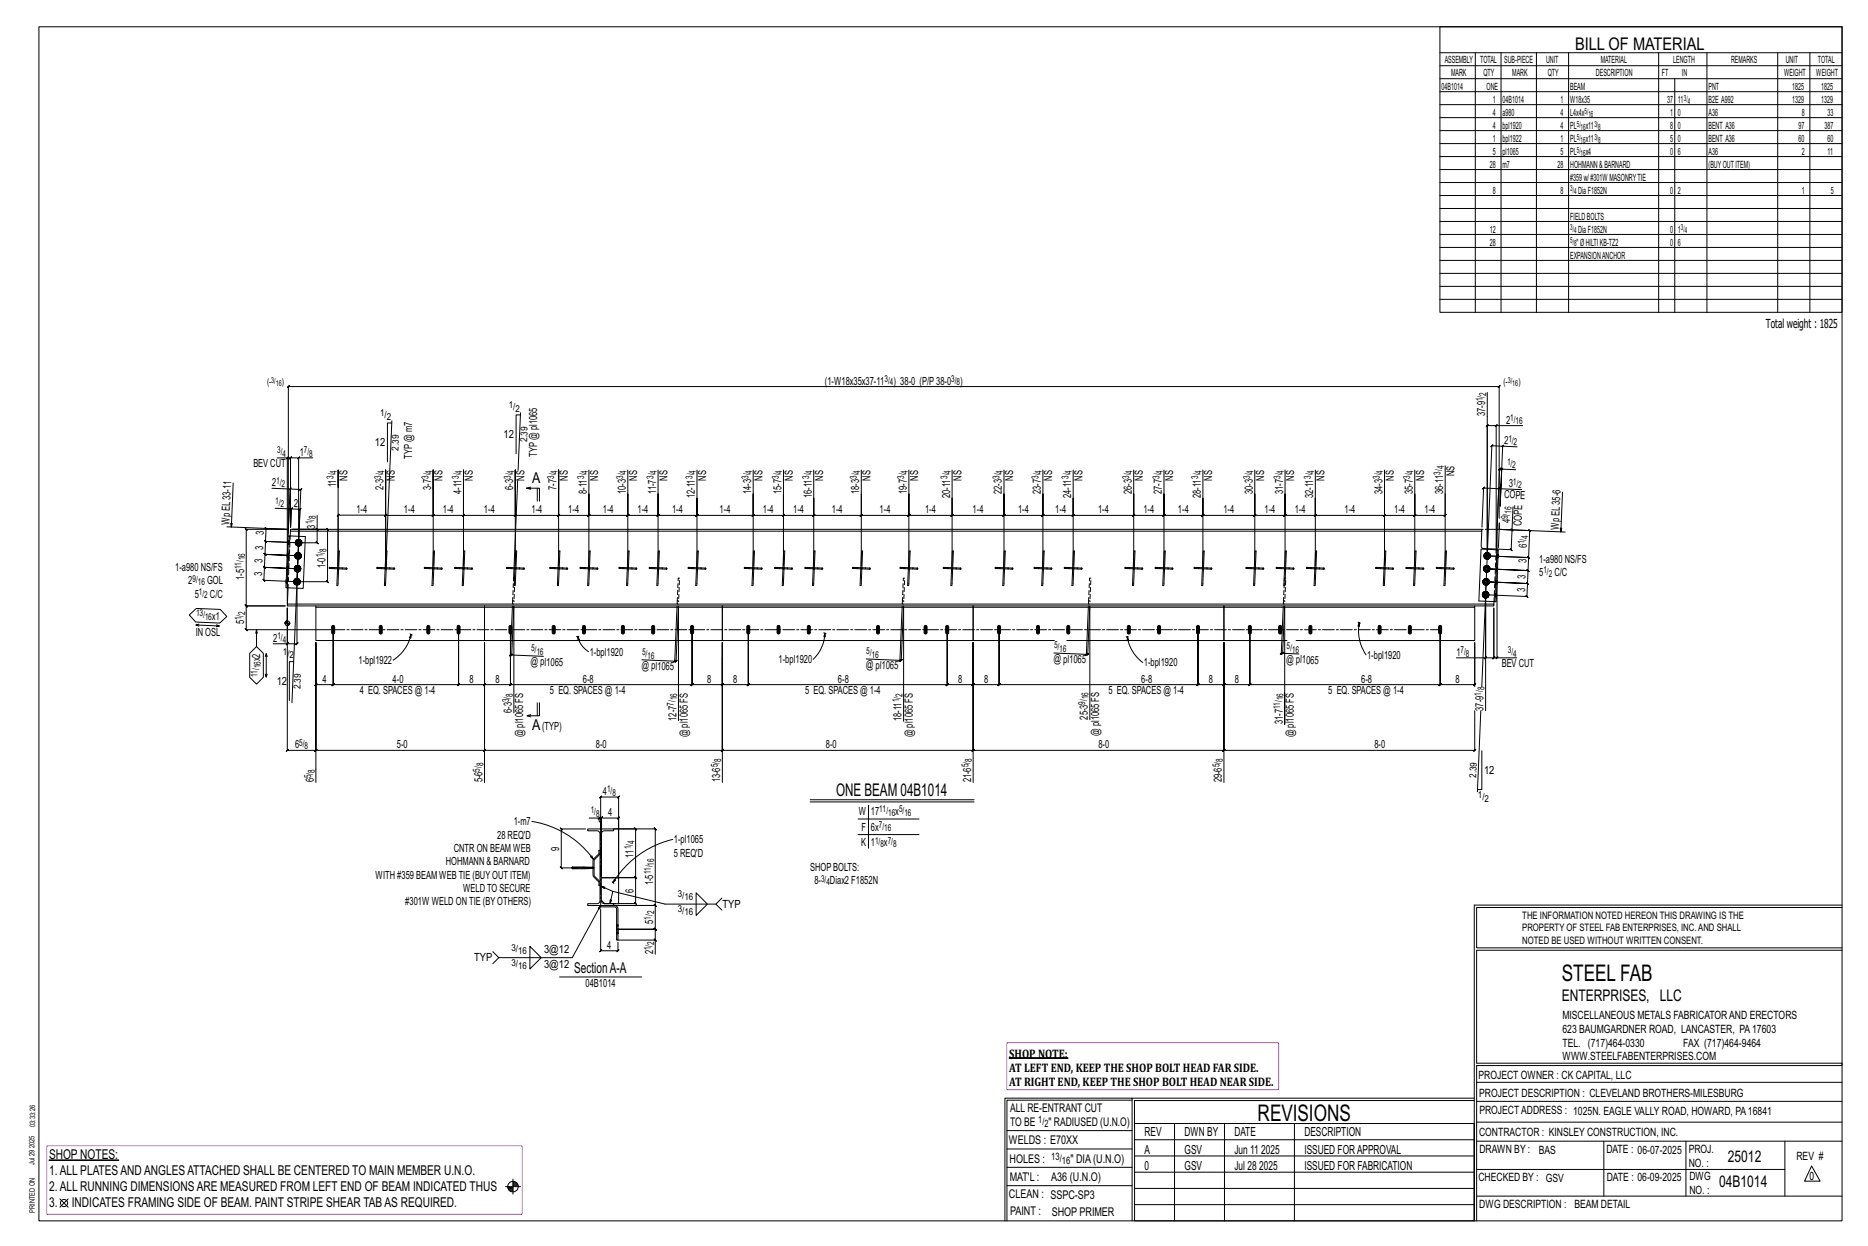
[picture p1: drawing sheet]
<svg xmlns="http://www.w3.org/2000/svg" width="914mm" height="610mm" viewBox="0 0 914 610" stroke-linecap="round" stroke-linejoin="round" font-family="sans-serif">
<defs><g id="words">
<g font-size="11.2">
<text x="764" y="480">STEEL FAB</text>
<text x="616" y="548">REVISIONS</text>
</g>
<g font-size="8.6">
<text x="771" y="24">BILL OF MATERIAL</text>
<text x="409" y="389">ONE BEAM 04B1014</text>
</g>
<g font-size="7.9">
<text x="765" y="490">ENTERPRISES, LLC</text>
<text x="846" y="569">25012</text>
<text x="842" y="581">04B1014</text>
</g>
<g font-size="7.3">
<text x="260" y="236">A</text>
<text x="260" y="357">A</text>
<text x="281" y="476">SectionA-A</text>
</g>
<g font-size="6.6">
<text x="24" y="567">SHOP NOTES:</text>
<text x="24" y="575">1.ALL PLATESANDANGLESATTACHED SHALL BE CENTERED TO MAIN MEMBER U.N.O.</text>
<text x="24" y="583">2.ALL RUNNING DIMENSIONSARE MEASURED FROM LEFT END OF BEAM INDICATED THUS</text>
<text x="24" y="591">3.</text>
<text x="35" y="591">INDICATES FRAMING SIDE OF BEAM. PAINT STRIPE SHEAR TABAS REQUIRED.</text>
</g>
<g font-size="6.1">
<text x="864" y="161">Total weight : 1825</text>
<text x="494" y="517">SHOP NOTE:</text>
<text x="494" y="524">AT LEFT END, KEEP THE SHOP BOLT HEAD FAR SIDE.</text>
<text x="494" y="531">AT RIGHT END, KEEP THE SHOP BOLT HEAD NEAR SIDE.</text>
<text x="560" y="556">REV</text>
<text x="580" y="556">DWN BY</text>
<text x="604" y="556">DATE</text>
<text x="639" y="556">DESCRIPTION</text>
<text x="560" y="564">A</text>
<text x="580" y="564">GSV</text>
<text x="604" y="564">Jun 11</text>
<text x="617" y="564">2025</text>
<text x="639" y="564">ISSUED FORAPPROVAL</text>
<text x="560" y="572">0</text>
<text x="580" y="572">GSV</text>
<text x="604" y="572">Jul 28</text>
<text x="616" y="572">2025</text>
<text x="639" y="572">ISSUED FOR FABRICATION</text>
</g>
<g font-size="5.9">
<text x="494" y="560">WELDS : E70XX</text>
<text x="494" y="569">HOLES :</text>
<text x="524" y="569">&quot; DIA(U.N.O)</text>
<text x="494" y="578">MAT'L :</text>
<text x="515" y="578">A36 (U.N.O)</text>
<text x="494" y="586">CLEAN : SSPC-SP3</text>
<text x="495" y="595">PAINT :</text>
<text x="515" y="595">SHOP PRIMER</text>
</g>
<g font-size="5.8">
<text x="494" y="544">ALL RE-ENTRANT CUT</text>
<text x="494" y="551">TO BE</text>
<text x="513" y="551">&quot; RADIUSED (U.N.O)</text>
</g>
<g font-size="5.6">
<text x="765" y="499">MISCELLANEOUS METALS FABRICATORAND ERECTORS</text>
<text x="765" y="505">623 BAUMGARDNER ROAD, LANCASTER, PA17603</text>
<text x="765" y="512">TEL. (717)464-0330</text>
<text x="824" y="512">FAX (717)464-9464</text>
<text x="765" y="519">WWW.STEELFABENTERPRISES.COM</text>
<text x="724" y="528">PROJECT OWNER : CK CAPITAL, LLC</text>
<text x="724" y="537">PROJECT DESCRIPTION : CLEVELAND BROTHERS-MILESBURG</text>
<text x="724" y="545">PROJECTADDRESS : 1025N. EAGLE VALLY ROAD, HOWARD, PA16841</text>
<text x="724" y="556">CONTRACTOR : KINSLEY CONSTRUCTION, INC.</text>
<text x="724" y="564">DRAWN BY :</text>
<text x="753" y="564">BAS</text>
<text x="786" y="564">DATE : 06-07-2025</text>
<text x="827" y="564">PROJ.</text>
<text x="879" y="568">REV #</text>
<text x="827" y="571">NO. :</text>
<text x="724" y="578">CHECKED BY : GSV</text>
<text x="787" y="578">DATE : 06-09-2025</text>
<text x="827" y="578">DWG</text>
<text x="886" y="578">0</text>
<text x="827" y="584">NO. :</text>
<text x="724" y="591">DWG DESCRIPTION : BEAM DETAIL</text>
</g>
<g font-size="5.5">
<text x="404" y="188">(1-W18x35x37-11</text>
<text x="437" y="188">) 38-0 (P/P38-0</text>
<text x="470" y="188">)</text>
<text x="727" y="204" transform="rotate(-90 727 204)">37-9</text>
<text x="737" y="207">2</text>
<text x="246" y="214">12</text>
<text x="183" y="218">12</text>
<text x="736" y="217" transform="rotate(2 736 217)">2</text>
<text x="147" y="223">1</text>
<text x="202" y="224" transform="rotate(-90 202 224)">TYP@ m7</text>
<text x="263" y="223" transform="rotate(-90 263 223)">TYP@ pl1065</text>
<text x="124" y="229">BEV CUT</text>
<text x="712" y="233" transform="rotate(-90 712 233)">NS</text>
<text x="133" y="238" transform="rotate(2 133 238)">2</text>
<text x="165" y="238" transform="rotate(-90 165 238)">11</text>
<text x="170" y="235" transform="rotate(-90 170 235)">NS</text>
<text x="188" y="240" transform="rotate(-90 188 240)">2-3</text>
<text x="193" y="235" transform="rotate(-90 193 235)">NS</text>
<text x="211" y="240" transform="rotate(-90 211 240)">3-7</text>
<text x="217" y="235" transform="rotate(-90 217 235)">NS</text>
<text x="231" y="235" transform="rotate(-90 231 235)">NS</text>
<text x="251" y="240" transform="rotate(-90 251 240)">6-3</text>
<text x="257" y="235" transform="rotate(-90 257 235)">NS</text>
<text x="272" y="240" transform="rotate(-90 272 240)">7-7</text>
<text x="278" y="235" transform="rotate(-90 278 235)">NS</text>
<text x="293" y="235" transform="rotate(-90 293 235)">NS</text>
<text x="312" y="235" transform="rotate(-90 312 235)">NS</text>
<text x="327" y="235" transform="rotate(-90 327 235)">NS</text>
<text x="346" y="235" transform="rotate(-90 346 235)">NS</text>
<text x="373" y="235" transform="rotate(-90 373 235)">NS</text>
<text x="388" y="235" transform="rotate(-90 388 235)">NS</text>
<text x="403" y="235" transform="rotate(-90 403 235)">NS</text>
<text x="426" y="235" transform="rotate(-90 426 235)">NS</text>
<text x="449" y="235" transform="rotate(-90 449 235)">NS</text>
<text x="471" y="235" transform="rotate(-90 471 235)">NS</text>
<text x="496" y="235" transform="rotate(-90 496 235)">NS</text>
<text x="515" y="235" transform="rotate(-90 515 235)">NS</text>
<text x="530" y="235" transform="rotate(-90 530 235)">NS</text>
<text x="560" y="235" transform="rotate(-90 560 235)">NS</text>
<text x="574" y="235" transform="rotate(-90 574 235)">NS</text>
<text x="593" y="235" transform="rotate(-90 593 235)">NS</text>
<text x="619" y="235" transform="rotate(-90 619 235)">NS</text>
<text x="634" y="235" transform="rotate(-90 634 235)">NS</text>
<text x="648" y="235" transform="rotate(-90 648 235)">NS</text>
<text x="682" y="235" transform="rotate(-90 682 235)">NS</text>
<text x="697" y="235" transform="rotate(-90 697 235)">NS</text>
<text x="739" y="238" transform="rotate(2 739 238)">3</text>
<text x="226" y="242" transform="rotate(-90 226 242)">4-11</text>
<text x="287" y="242" transform="rotate(-90 287 242)">8-11</text>
<text x="306" y="242" transform="rotate(-90 306 242)">10-3</text>
<text x="321" y="242" transform="rotate(-90 321 242)">11-7</text>
<text x="340" y="244" transform="rotate(-90 340 244)">12-11</text>
<text x="368" y="242" transform="rotate(-90 368 242)">14-3</text>
<text x="383" y="242" transform="rotate(-90 383 242)">15-7</text>
<text x="397" y="244" transform="rotate(-90 397 244)">16-11</text>
<text x="421" y="242" transform="rotate(-90 421 242)">18-3</text>
<text x="444" y="242" transform="rotate(-90 444 242)">19-7</text>
<text x="465" y="244" transform="rotate(-90 465 244)">20-11</text>
<text x="490" y="242" transform="rotate(-90 490 242)">22-3</text>
<text x="510" y="242" transform="rotate(-90 510 242)">23-7</text>
<text x="524" y="244" transform="rotate(-90 524 244)">24-11</text>
<text x="554" y="242" transform="rotate(-90 554 242)">26-3</text>
<text x="569" y="242" transform="rotate(-90 569 242)">27-7</text>
<text x="588" y="244" transform="rotate(-90 588 244)">28-11</text>
<text x="613" y="242" transform="rotate(-90 613 242)">30-3</text>
<text x="628" y="242" transform="rotate(-90 628 242)">31-7</text>
<text x="643" y="244" transform="rotate(-90 643 244)">32-11</text>
<text x="677" y="242" transform="rotate(-90 677 242)">34-3</text>
<text x="692" y="242" transform="rotate(-90 692 242)">35-7</text>
<text x="706" y="242" transform="rotate(-90 706 242)">36-11</text>
<text x="736" y="244" transform="rotate(2 736 244)">COPE</text>
<text x="144" y="248" transform="rotate(2 144 248)">2</text>
<text x="174" y="251">1-4</text>
<text x="198" y="251">1-4</text>
<text x="217" y="251">1-4</text>
<text x="237" y="251">1-4</text>
<text x="260" y="251">1-4</text>
<text x="278" y="251">1-4</text>
<text x="295" y="251">1-4</text>
<text x="312" y="251">1-4</text>
<text x="329" y="251">1-4</text>
<text x="352" y="251">1-4</text>
<text x="373" y="251">1-4</text>
<text x="388" y="251">1-4</text>
<text x="407" y="251">1-4</text>
<text x="431" y="251">1-4</text>
<text x="453" y="251">1-4</text>
<text x="476" y="251">1-4</text>
<text x="498" y="251">1-4</text>
<text x="517" y="251">1-4</text>
<text x="537" y="251">1-4</text>
<text x="560" y="251">1-4</text>
<text x="577" y="251">1-4</text>
<text x="599" y="251">1-4</text>
<text x="619" y="251">1-4</text>
<text x="634" y="251">1-4</text>
<text x="658" y="251">1-4</text>
<text x="682" y="251">1-4</text>
<text x="697" y="251">1-4</text>
<text x="112" y="257" transform="rotate(-88 112 257)">WpEL33-11</text>
<text x="739" y="256" transform="rotate(-88 739 256)">4</text>
<text x="745" y="257" transform="rotate(-88 745 257)">COPE</text>
<text x="129" y="262" transform="rotate(-88 129 262)">3</text>
<text x="154" y="259" transform="rotate(-90 154 259)">3</text>
<text x="763" y="259" transform="rotate(-88 763 259)">WpEL35-6</text>
<text x="129" y="269" transform="rotate(-88 129 269)">3</text>
<text x="747" y="268" transform="rotate(-88 747 268)">6</text>
<text x="129" y="275" transform="rotate(-88 129 275)">3</text>
<text x="747" y="275" transform="rotate(-88 747 275)">3</text>
<text x="753" y="275">1-a980 NS/FS</text>
<text x="86" y="279">1-a980 NS/FS</text>
<text x="128" y="282" transform="rotate(-88 128 282)">3</text>
<text x="159" y="278" transform="rotate(-90 159 278)">1-0</text>
<text x="753" y="282">5</text>
<text x="761" y="282">C/C</text>
<text x="92" y="286">2</text>
<text x="101" y="286">GOL</text>
<text x="120" y="284" transform="rotate(-90 120 284)">1-5</text>
<text x="747" y="283" transform="rotate(-88 747 283)">3</text>
<text x="95" y="292">5</text>
<text x="103" y="292">C/C</text>
<text x="747" y="290" transform="rotate(-88 747 290)">3</text>
<text x="104" y="303" transform="rotate(2 104 303)">x1</text>
<text x="120" y="305" transform="rotate(-90 120 305)">5</text>
<text x="96" y="311">IN OSL</text>
<text x="134" y="314">2</text>
<text x="127" y="324" transform="rotate(-90 127 324)">x2</text>
<text x="289" y="321">1-bpl1920</text>
<text x="669" y="322">1-bpl1920</text>
<text x="713" y="321">1</text>
<text x="175" y="325">1-bpl1922</text>
<text x="260" y="325" transform="rotate(2 260 325)">@pl1065</text>
<text x="314" y="327" transform="rotate(2 314 327)">@pl1065</text>
<text x="381" y="324">1-bpl1920</text>
<text x="424" y="327" transform="rotate(2 424 327)">@pl1065</text>
<text x="516" y="324" transform="rotate(2 516 324)">@pl1065</text>
<text x="560" y="326">1-bpl1920</text>
<text x="630" y="324" transform="rotate(2 630 324)">@pl1065</text>
<text x="735" y="326">BEV CUT</text>
<text x="135" y="335">12</text>
<text x="158" y="334">4</text>
<text x="192" y="334">4-0</text>
<text x="230" y="334">8</text>
<text x="242" y="334">8</text>
<text x="285" y="334">6-8</text>
<text x="346" y="334">8</text>
<text x="359" y="334">8</text>
<text x="410" y="334">6-8</text>
<text x="469" y="334">8</text>
<text x="482" y="334">8</text>
<text x="559" y="334">6-8</text>
<text x="592" y="334">8</text>
<text x="604" y="334">8</text>
<text x="666" y="334">6-8</text>
<text x="712" y="334">8</text>
<text x="176" y="339">4 EQ. SPACES @ 1-4</text>
<text x="269" y="339">5 EQ. SPACES @ 1-4</text>
<text x="394" y="339">5 EQ. SPACES @ 1-4</text>
<text x="543" y="339">5 EQ. SPACES @ 1-4</text>
<text x="650" y="339">5 EQ. SPACES @ 1-4</text>
<text x="726" y="348" transform="rotate(-90 726 348)">37-9</text>
<text x="251" y="349" transform="rotate(-90 251 349)">6-3</text>
<text x="331" y="353" transform="rotate(-90 331 353)">12-7</text>
<text x="441" y="353" transform="rotate(-90 441 353)">18-11</text>
<text x="532" y="352" transform="rotate(-90 532 352)">25-3</text>
<text x="265" y="357">(TYP)</text>
<text x="628" y="354" transform="rotate(-90 628 354)">31-7</text>
<text x="256" y="361" transform="rotate(-90 256 361)">@ pl1065 FS</text>
<text x="337" y="361" transform="rotate(-90 337 361)">@ pl1065 FS</text>
<text x="447" y="361" transform="rotate(-90 447 361)">@ pl1065 FS</text>
<text x="538" y="360" transform="rotate(-90 538 360)">@ pl1065 FS</text>
<text x="633" y="361" transform="rotate(-90 633 361)">@ pl1065 FS</text>
<text x="144" y="366">6</text>
<text x="194" y="366">5-0</text>
<text x="292" y="366">8-0</text>
<text x="404" y="366">8-0</text>
<text x="538" y="366">8-0</text>
<text x="673" y="366">8-0</text>
<text x="154" y="383" transform="rotate(-90 154 383)">6</text>
<text x="236" y="383" transform="rotate(-90 236 383)">5-6</text>
<text x="353" y="383" transform="rotate(-90 353 383)">13-6</text>
<text x="475" y="383" transform="rotate(-90 475 383)">21-6</text>
<text x="598" y="383" transform="rotate(-90 598 383)">29-6</text>
<text x="726" y="379">12</text>
<text x="295" y="389">4</text>
<text x="298" y="399">4</text>
<text x="420" y="399">W</text>
<text x="426" y="399">17</text>
<text x="438" y="399">x</text>
<text x="251" y="404">1-m7</text>
<text x="422" y="406">F</text>
<text x="426" y="406">6x</text>
<text x="243" y="410">28 REQ'D</text>
<text x="330" y="413">1-pl1065</text>
<text x="421" y="414">K</text>
<text x="426" y="414">1</text>
<text x="433" y="414">x</text>
<text x="222" y="417">CNTR ON BEAM WEB</text>
<text x="274" y="416" transform="rotate(-90 274 416)">9</text>
<text x="310" y="420" transform="rotate(-90 310 420)">11</text>
<text x="330" y="419">5 REQ'D</text>
<text x="218" y="423">HOHMANN &amp; BARNARD</text>
<text x="184" y="430">WITH #359 BEAM WEBTIE (BUYOUT ITEM)</text>
<text x="397" y="426">SHOPBOLTS:</text>
<text x="227" y="436">WELD TO SECURE</text>
<text x="310" y="437" transform="rotate(-90 310 437)">6</text>
<text x="320" y="433" transform="rotate(-90 320 433)">1-5</text>
<text x="399" y="433">8-</text>
<text x="406" y="433">Diax2 F1852N</text>
<text x="198" y="443">#301W WELD ON TIE (BYOTHERS)</text>
<text x="354" y="444">TYP</text>
<text x="320" y="452" transform="rotate(-90 320 452)">5</text>
<text x="266" y="466">3@12</text>
<text x="297" y="464">4</text>
<text x="320" y="467" transform="rotate(-90 320 467)">2</text>
<text x="232" y="470">TYP</text>
<text x="266" y="474">3@12</text>
<text x="287" y="483">04B1014</text>
</g>
<g font-size="5">
<text x="745" y="450">THE INFORMATION NOTED HEREON THIS DRAWING IS THE</text>
<text x="745" y="456">PROPERTY OF STEEL FAB ENTERPRISES, INC.AND SHALL</text>
<text x="745" y="462">NOTED BE USED WITHOUT WRITTEN CONSENT.</text>
<text x="508" y="550">1/</text>
<text x="511" y="551">2</text>
<text x="515" y="568">13/</text>
<text x="520" y="570">16</text>
</g>
<g font-size="4.9">
<text x="707" y="31">ASSEMBLY</text>
<text x="725" y="31">TOTAL</text>
<text x="736" y="31">SUB-PIECE</text>
<text x="757" y="31">UNIT</text>
<text x="784" y="31">MATERIAL</text>
<text x="819" y="31">LENGTH</text>
<text x="847" y="31">REMARKS</text>
<text x="874" y="31">UNIT</text>
<text x="890" y="31">TOTAL</text>
<text x="710" y="37">MARK</text>
<text x="726" y="37">QTY</text>
<text x="740" y="37">MARK</text>
<text x="758" y="37">QTY</text>
<text x="781" y="37">DESCRIPTION</text>
<text x="814" y="37">FT</text>
<text x="823" y="37">IN</text>
<text x="873" y="37">WEIGHT</text>
<text x="889" y="37">WEIGHT</text>
<text x="706" y="44">04B1014</text>
<text x="728" y="44">ONE</text>
<text x="769" y="44">BEAM</text>
<text x="836" y="44">PNT</text>
<text x="877" y="44">1825</text>
<text x="891" y="44">1825</text>
<text x="731" y="50">1</text>
<text x="736" y="50">04B1014</text>
<text x="764" y="50">1</text>
<text x="769" y="50">W18x35</text>
<text x="816" y="50">37</text>
<text x="821" y="50">11</text>
<text x="836" y="50">B2E A992</text>
<text x="877" y="50">1329</text>
<text x="891" y="50">1329</text>
<text x="731" y="57">4</text>
<text x="736" y="57">a980</text>
<text x="764" y="57">4</text>
<text x="769" y="57">L4x4x</text>
<text x="818" y="57">1</text>
<text x="821" y="57">0</text>
<text x="836" y="57">A36</text>
<text x="882" y="57">8</text>
<text x="895" y="57">33</text>
<text x="731" y="63">4</text>
<text x="736" y="63">bpl1920</text>
<text x="764" y="63">4</text>
<text x="769" y="63">PL</text>
<text x="776" y="63">x11</text>
<text x="818" y="63">8</text>
<text x="821" y="63">0</text>
<text x="836" y="63">BENT A36</text>
<text x="880" y="63">97</text>
<text x="893" y="63">387</text>
<text x="731" y="69">1</text>
<text x="736" y="69">bpl1922</text>
<text x="764" y="69">1</text>
<text x="769" y="69">PL</text>
<text x="776" y="69">x11</text>
<text x="818" y="69">5</text>
<text x="821" y="69">0</text>
<text x="836" y="69">BENT A36</text>
<text x="880" y="69">60</text>
<text x="895" y="69">60</text>
<text x="731" y="76">5</text>
<text x="736" y="76">pl1065</text>
<text x="764" y="76">5</text>
<text x="769" y="76">PL</text>
<text x="776" y="76">x4</text>
<text x="818" y="76">0</text>
<text x="821" y="76">6</text>
<text x="836" y="76">A36</text>
<text x="882" y="76">2</text>
<text x="895" y="76">11</text>
<text x="729" y="82">28</text>
<text x="736" y="82">m7</text>
<text x="762" y="82">28</text>
<text x="769" y="82">HOHMANN&amp;BARNARD</text>
<text x="836" y="82">(BUYOUTITEM)</text>
<text x="769" y="88">#359w/#301W MASONRYTIE</text>
<text x="731" y="95">8</text>
<text x="764" y="95">8</text>
<text x="772" y="95">DiaF1852N</text>
<text x="818" y="95">0</text>
<text x="821" y="95">2</text>
<text x="882" y="95">1</text>
<text x="896" y="95">5</text>
<text x="769" y="107">FIELDBOLTS</text>
<text x="729" y="114">12</text>
<text x="772" y="114">DiaF1852N</text>
<text x="818" y="114">0</text>
<text x="821" y="114">1</text>
<text x="729" y="120">28</text>
<text x="772" y="120">&quot;ØHILTIKB-TZ2</text>
<text x="818" y="120">0</text>
<text x="821" y="120">6</text>
<text x="769" y="127">EXPANSIONANCHOR</text>
</g>
<g font-size="4.7">
<text x="131" y="188">(-</text>
<text x="138" y="188">)</text>
<text x="433" y="187">3/</text>
<text x="436" y="189">4</text>
<text x="466" y="187">3/</text>
<text x="468" y="189">8</text>
<text x="736" y="188">(-</text>
<text x="743" y="188">)</text>
<text x="726" y="196" transform="rotate(-90 726 196)">1/</text>
<text x="727" y="194" transform="rotate(-90 727 194)">2</text>
<text x="186" y="204">1/</text>
<text x="249" y="200">1/</text>
<text x="252" y="201">2</text>
<text x="189" y="205">2</text>
<text x="739" y="206">1/</text>
<text x="742" y="208">16</text>
<text x="136" y="222">3/</text>
<text x="149" y="222">7/</text>
<text x="195" y="220" transform="rotate(-88 195 220)">2.39</text>
<text x="258" y="216" transform="rotate(-88 258 216)">2.39</text>
<text x="738" y="216" transform="rotate(2 738 216)">1/</text>
<text x="741" y="218" transform="rotate(2 741 218)">2</text>
<text x="138" y="223">4</text>
<text x="151" y="223">8</text>
<text x="738" y="227" transform="rotate(2 738 227)">1/</text>
<text x="165" y="232" transform="rotate(-90 165 232)">4</text>
<text x="188" y="232" transform="rotate(-90 188 232)">4</text>
<text x="211" y="232" transform="rotate(-90 211 232)">4</text>
<text x="226" y="232" transform="rotate(-90 226 232)">4</text>
<text x="252" y="232" transform="rotate(-90 252 232)">4</text>
<text x="273" y="232" transform="rotate(-90 273 232)">4</text>
<text x="288" y="232" transform="rotate(-90 288 232)">4</text>
<text x="307" y="232" transform="rotate(-90 307 232)">4</text>
<text x="322" y="232" transform="rotate(-90 322 232)">4</text>
<text x="341" y="232" transform="rotate(-90 341 232)">4</text>
<text x="368" y="232" transform="rotate(-90 368 232)">4</text>
<text x="383" y="232" transform="rotate(-90 383 232)">4</text>
<text x="398" y="232" transform="rotate(-90 398 232)">4</text>
<text x="421" y="232" transform="rotate(-90 421 232)">4</text>
<text x="444" y="232" transform="rotate(-90 444 232)">4</text>
<text x="465" y="232" transform="rotate(-90 465 232)">4</text>
<text x="491" y="232" transform="rotate(-90 491 232)">4</text>
<text x="510" y="232" transform="rotate(-90 510 232)">4</text>
<text x="525" y="232" transform="rotate(-90 525 232)">4</text>
<text x="554" y="232" transform="rotate(-90 554 232)">4</text>
<text x="569" y="232" transform="rotate(-90 569 232)">4</text>
<text x="588" y="232" transform="rotate(-90 588 232)">4</text>
<text x="614" y="232" transform="rotate(-90 614 232)">4</text>
<text x="628" y="232" transform="rotate(-90 628 232)">4</text>
<text x="643" y="232" transform="rotate(-90 643 232)">4</text>
<text x="677" y="232" transform="rotate(-90 677 232)">4</text>
<text x="692" y="232" transform="rotate(-90 692 232)">4</text>
<text x="705" y="232" transform="rotate(-90 705 232)">3/</text>
<text x="707" y="230" transform="rotate(-90 707 230)">4</text>
<text x="740" y="229" transform="rotate(2 740 229)">2</text>
<text x="135" y="237" transform="rotate(2 135 237)">1/</text>
<text x="138" y="239" transform="rotate(2 138 239)">2</text>
<text x="163" y="234" transform="rotate(-90 163 234)">3/</text>
<text x="187" y="234" transform="rotate(-90 187 234)">3/</text>
<text x="210" y="234" transform="rotate(-90 210 234)">3/</text>
<text x="225" y="234" transform="rotate(-90 225 234)">3/</text>
<text x="250" y="234" transform="rotate(-90 250 234)">3/</text>
<text x="271" y="234" transform="rotate(-90 271 234)">3/</text>
<text x="286" y="234" transform="rotate(-90 286 234)">3/</text>
<text x="305" y="234" transform="rotate(-90 305 234)">3/</text>
<text x="320" y="234" transform="rotate(-90 320 234)">3/</text>
<text x="339" y="234" transform="rotate(-90 339 234)">3/</text>
<text x="366" y="234" transform="rotate(-90 366 234)">3/</text>
<text x="381" y="234" transform="rotate(-90 381 234)">3/</text>
<text x="396" y="234" transform="rotate(-90 396 234)">3/</text>
<text x="419" y="234" transform="rotate(-90 419 234)">3/</text>
<text x="443" y="234" transform="rotate(-90 443 234)">3/</text>
<text x="464" y="234" transform="rotate(-90 464 234)">3/</text>
<text x="489" y="234" transform="rotate(-90 489 234)">3/</text>
<text x="508" y="234" transform="rotate(-90 508 234)">3/</text>
<text x="523" y="234" transform="rotate(-90 523 234)">3/</text>
<text x="553" y="234" transform="rotate(-90 553 234)">3/</text>
<text x="568" y="234" transform="rotate(-90 568 234)">3/</text>
<text x="587" y="234" transform="rotate(-90 587 234)">3/</text>
<text x="612" y="234" transform="rotate(-90 612 234)">3/</text>
<text x="627" y="234" transform="rotate(-90 627 234)">3/</text>
<text x="642" y="234" transform="rotate(-90 642 234)">3/</text>
<text x="675" y="234" transform="rotate(-90 675 234)">3/</text>
<text x="690" y="234" transform="rotate(-90 690 234)">3/</text>
<text x="741" y="237" transform="rotate(2 741 237)">1/</text>
<text x="743" y="239" transform="rotate(2 743 239)">2</text>
<text x="135" y="246" transform="rotate(2 135 246)">1/</text>
<text x="137" y="248" transform="rotate(2 137 248)">2</text>
<text x="740" y="251" transform="rotate(-88 740 251)">16</text>
<text x="153" y="257" transform="rotate(-90 153 257)">1/</text>
<text x="155" y="254" transform="rotate(-90 155 254)">8</text>
<text x="738" y="254" transform="rotate(-88 738 254)">9/</text>
<text x="748" y="264" transform="rotate(-88 748 264)">4</text>
<text x="746" y="266" transform="rotate(-88 746 266)">1/</text>
<text x="120" y="274" transform="rotate(-90 120 274)">16</text>
<text x="158" y="273" transform="rotate(-90 158 273)">1/</text>
<text x="160" y="270" transform="rotate(-90 160 270)">8</text>
<text x="118" y="278" transform="rotate(-90 118 278)">11/</text>
<text x="755" y="281">1/</text>
<text x="94" y="285">9/</text>
<text x="97" y="286">16</text>
<text x="758" y="282">2</text>
<text x="97" y="291">1/</text>
<text x="100" y="293">2</text>
<text x="96" y="302" transform="rotate(2 96 302)">13/</text>
<text x="100" y="303" transform="rotate(2 100 303)">16</text>
<text x="118" y="303" transform="rotate(-90 118 303)">1/</text>
<text x="120" y="301" transform="rotate(-90 120 301)">2</text>
<text x="136" y="313">1/</text>
<text x="138" y="314">4</text>
<text x="516" y="317" transform="rotate(2 516 317)">5/</text>
<text x="630" y="317" transform="rotate(2 630 317)">5/</text>
<text x="139" y="320">1</text>
<text x="141" y="321">/</text>
<text x="142" y="322">2</text>
<text x="260" y="319" transform="rotate(2 260 319)">5/</text>
<text x="263" y="320" transform="rotate(2 263 320)">16</text>
<text x="314" y="321" transform="rotate(2 314 321)">5/</text>
<text x="317" y="322" transform="rotate(2 317 322)">16</text>
<text x="424" y="320" transform="rotate(2 424 320)">5/</text>
<text x="427" y="322" transform="rotate(2 427 322)">16</text>
<text x="519" y="319" transform="rotate(2 519 319)">16</text>
<text x="632" y="319" transform="rotate(2 632 319)">16</text>
<text x="715" y="320">7/</text>
<text x="718" y="321">8</text>
<text x="738" y="320">3/</text>
<text x="741" y="321">4</text>
<text x="128" y="327" transform="rotate(-90 128 327)">16</text>
<text x="126" y="331" transform="rotate(-90 126 331)">11/</text>
<text x="147" y="337" transform="rotate(-88 147 337)">2.39</text>
<text x="251" y="341" transform="rotate(-90 251 341)">8</text>
<text x="442" y="341" transform="rotate(-90 442 341)">2</text>
<text x="725" y="340" transform="rotate(-90 725 340)">1/</text>
<text x="727" y="338" transform="rotate(-90 727 338)">8</text>
<text x="249" y="343" transform="rotate(-90 249 343)">3/</text>
<text x="330" y="345" transform="rotate(-90 330 345)">7/</text>
<text x="332" y="343" transform="rotate(-90 332 343)">16</text>
<text x="440" y="343" transform="rotate(-90 440 343)">1/</text>
<text x="531" y="345" transform="rotate(-90 531 345)">9/</text>
<text x="533" y="342" transform="rotate(-90 533 342)">16</text>
<text x="627" y="347" transform="rotate(-90 627 347)">11/</text>
<text x="628" y="343" transform="rotate(-90 628 343)">16</text>
<text x="146" y="365">5/</text>
<text x="149" y="367">8</text>
<text x="235" y="378" transform="rotate(-90 235 378)">5/</text>
<text x="237" y="375" transform="rotate(-90 237 375)">8</text>
<text x="351" y="375" transform="rotate(-90 351 375)">5/</text>
<text x="353" y="373" transform="rotate(-90 353 373)">8</text>
<text x="474" y="375" transform="rotate(-90 474 375)">5/</text>
<text x="476" y="373" transform="rotate(-90 476 373)">8</text>
<text x="597" y="375" transform="rotate(-90 597 375)">5/</text>
<text x="599" y="373" transform="rotate(-90 599 373)">8</text>
<text x="152" y="381" transform="rotate(-90 152 381)">5/</text>
<text x="154" y="378" transform="rotate(-90 154 378)">8</text>
<text x="723" y="381" transform="rotate(-88 723 381)">2.39</text>
<text x="297" y="388">1/</text>
<text x="300" y="389">8</text>
<text x="723" y="391">1/</text>
<text x="727" y="392">2</text>
<text x="289" y="398">1/</text>
<text x="292" y="400">8</text>
<text x="430" y="398">11/</text>
<text x="435" y="399">16</text>
<text x="440" y="398">5/</text>
<text x="443" y="399">16</text>
<text x="430" y="405">7/</text>
<text x="433" y="407">16</text>
<text x="311" y="413" transform="rotate(-90 311 413)">4</text>
<text x="428" y="413">1/</text>
<text x="435" y="413">7/</text>
<text x="309" y="416" transform="rotate(-90 309 416)">1/</text>
<text x="431" y="414">8</text>
<text x="437" y="414">8</text>
<text x="320" y="423" transform="rotate(-90 320 423)">16</text>
<text x="319" y="428" transform="rotate(-90 319 428)">11/</text>
<text x="402" y="431">3/</text>
<text x="405" y="433">4</text>
<text x="332" y="439">3/</text>
<text x="335" y="441">16</text>
<text x="319" y="450" transform="rotate(-90 319 450)">1/</text>
<text x="320" y="447" transform="rotate(-90 320 447)">2</text>
<text x="332" y="446">3/</text>
<text x="335" y="448">16</text>
<text x="250" y="465">3/</text>
<text x="254" y="467">16</text>
<text x="319" y="465" transform="rotate(-90 319 465)">1/</text>
<text x="320" y="462" transform="rotate(-90 320 462)">2</text>
<text x="250" y="472">3/</text>
<text x="254" y="474">16</text>
</g>
<g font-size="4.2">
<text x="824" y="49">3/</text>
<text x="826" y="51">4</text>
<text x="776" y="56">5/</text>
<text x="778" y="57">16</text>
<text x="772" y="62">5/</text>
<text x="774" y="63">16</text>
<text x="780" y="62">3/</text>
<text x="782" y="63">8</text>
<text x="772" y="68">5/</text>
<text x="774" y="70">16</text>
<text x="780" y="68">3/</text>
<text x="782" y="70">8</text>
<text x="772" y="75">5/</text>
<text x="774" y="76">16</text>
<text x="769" y="94">3/</text>
<text x="770" y="95">4</text>
<text x="769" y="113">3/</text>
<text x="823" y="113">3/</text>
<text x="769" y="119">5/</text>
<text x="770" y="114">4</text>
<text x="825" y="114">4</text>
<text x="770" y="121">8</text>
</g>
<g font-size="4">
<text x="133" y="187">3/</text>
<text x="135" y="189">16</text>
<text x="738" y="187">3/</text>
<text x="740" y="189">16</text>
</g>
<g font-size="3.7">
<text x="17" y="551" transform="rotate(-90 17 551)">03:33:26</text>
<text x="17" y="562" transform="rotate(-90 17 562)">2025</text>
<text x="17" y="570" transform="rotate(-90 17 570)">Jul 29</text>
<text x="17" y="593" transform="rotate(-90 17 593)">PRINTED ON</text>
</g>
</g></defs>
<g fill="#000" stroke="#000" stroke-width=".49">
<path d="M163 306h1v3a.7 .7 0 0 1-1 1 .7 .7 0 0 1-1-1zM186 306h1v3a.7 .7 0 0 1-1 1 .7 .7 0 0 1 0-1zM209 306h1v3a.7 .7 0 0 1 0 1 .7 .7 0 0 1-1-1zM224 306h1v3a.7 .7 0 0 1-1 1 .7 .7 0 0 1 0-1zM249 306h2v3a.7 .7 0 0 1-1 1 .7 .7 0 0 1-1-1zM271 306h1v3a.7 .7 0 0 1-1 1 .7 .7 0 0 1-1-1zM285 306h2v3a.7 .7 0 0 1-1 1 .7 .7 0 0 1-1-1zM304 306h2v3a.7 .7 0 0 1-1 1 .7 .7 0 0 1-1-1zM319 306h1v3a.7 .7 0 0 1 0 1 .7 .7 0 0 1-1-1zM338 306h1l1 3a.7 .7 0 0 1-1 1 .7 .7 0 0 1-1-1zM366 306h1v3a.7 .7 0 0 1-1 1 .7 .7 0 0 1 0-1zM381 306h1v3a.7 .7 0 0 1-1 1 .7 .7 0 0 1-1-1z"/>
<path d="M395 306h2v3a.7 .7 0 0 1-1 1 .7 .7 0 0 1-1-1zM429 306h1l1 3a.7 .7 0 0 1-1 1 .7 .7 0 0 1-1-1zM453 306h1v3a.7 .7 0 0 1-1 1 .7 .7 0 0 1-1-1zM463 306h1v3a.7 .7 0 0 1 0 1 .7 .7 0 0 1-1-1zM489 306h1v3a.7 .7 0 0 1-1 1 .7 .7 0 0 1-1-1zM508 306h1v3a.7 .7 0 0 1-1 1 .7 .7 0 0 1-1-1zM522 306h2v3a.7 .7 0 0 1-1 1 .7 .7 0 0 1-1-1zM552 306h1v3a.7 .7 0 0 1 0 1 .7 .7 0 0 1-1-1zM567 306h1v3a.7 .7 0 0 1-1 1 .7 .7 0 0 1 0-1zM586 306h1v3a.7 .7 0 0 1-1 1 .7 .7 0 0 1 0-1zM611 306h1l1 3a.7 .7 0 0 1-1 1 .7 .7 0 0 1-1-1zM626 306h1v3a.7 .7 0 0 1 0 1 .7 .7 0 0 1-1-1z"/>
<path d="M641 306h1v3a.7 .7 0 0 1-1 1 .7 .7 0 0 1 0-1zM675 306h1v3a.7 .7 0 0 1-1 1 .7 .7 0 0 1 0-1zM690 306h1v3a.7 .7 0 0 1-1 1 .7 .7 0 0 1-1-1zM704 306h2v3a.7 .7 0 0 1-1 1 .7 .7 0 0 1-1-1zM494 518h29zM24 568h34z"/>
</g>
<g fill="none" stroke="#000" stroke-width=".49">
<path d="M19 13h883v584h-883zM705 13h197v140h-197zM705 26h197M705 32h197M705 39h197M722 26v127M735 26v127M752 26v127M768 26v127M812 26v127M820 39v114M836 26v127"/>
<path d="M870 26v127M886 26v127M705 45h197M705 51h197M705 58h197M705 64h197M705 70h197M705 77h197M705 83h197M705 89h197M705 96h197M705 102h197"/>
<path d="M705 108h197M705 115h197M705 121h197M705 127h197M705 134h197M705 140h197M705 146h197M728 192v80l20 1v-1l1 1h-1v6v1v-1l-20-1 20 1v1v-1v6h-1l1 1v-1h-21h21h-1l1 1v-1l-1 7v-1l1 1h-1l-20-1 3-73v1l1-1h-1h6M192 207h-2v19M192 206l-3 72M255 203h-2v19M255 202l-1 28"/>
<path d="M732 209l1-1zM732 208h-4h1l-1 1v-1v64l20 1h1l-1-1v1l1-13-1-1 1 1-15-1M735 219l1-1zM743 219l-7-1-2 30 1-18h7M745 208h-13v60M114 236l-1 22M133 239h9l-1 22M136 224h5v71M140 225l1-1zM141 224h1v1l1-1h-1v34M141 240l1-1zM142 239h5v1l1-1h-1l-2 46"/>
<path d="M146 224h1l-1 1zM146 224h-4h1l-1 1v-1v34M153 224h-7v42l-16-1-1-1 1 1v-6h1l-1-1v1h11M166 238v-8v47v-25l-1 1 1-1h23l-1 1 1-1v25v-47v10M189 230v22l-1 1 1-1h23v1l1-1h-1v-22v22v1l1-1h-1h15l-1 1 1-1v-22M212 240v-10v47M252 240v-10v47M253 235l-2 48M260 239h-2h6v6M260 238l-2 1M263 239v6M273 240v-10v47"/>
<path d="M288 230v47M307 230v47M322 230v47M341 230v47M369 230v47M384 230v47M398 230v47M422 230v47M445 230v47M466 230v47M491 230v47M511 230v47"/>
<path d="M525 230v47M555 230v47M570 230v47M589 230v47M614 230v47M629 230v47M644 230v47M678 230v47M693 230v47M707 228v49M733 240l1-1zM734 239h-8l1-1-1 1-1 19"/>
<path d="M735 230l1-1zM735 230l-1-1h1l-1 1v-1l-2 40h8l-1-1 1 1v-10M745 240l-11-1-1 20v63h9M111 258l30 1M135 249h7l-1 13M140 259h-19l-1-1 1 1v37h-1l1 1v-1h19h-19h-1l1 1v-1v12h-1l1 1v-1h41M141 249l1-1zM142 249h1h-1h1l-1 9M142 260v2M142 259h583v1h-583zM142 258l1-9h-1h1h4l-1 1 1-1-2 36M155 258l1 1z"/>
<path d="M155 252v7h-12h17v-1l1 1h-1v26v-1l1 1h-1l-31-1h1l-1-1v1v-6h1l-1-1v1h17h-17h1l-1-1v1l1-7v1l-1-1h1l16 1-16-1v1l-1-1h1v-6l-1-1 1 1 16 1M155 259v7v-1l1 1h-1h-9M227 242v-12v47M422 242v10l-1 1 1-1h-24h1l-1 1v-1v-8v8h1l-1 1v-1h-14l-1 1 1-1v-10v10l-1 1 1-1h-15l-1 1 1-1v-10v10l-1 1 1-1h-28h1l-1 1v-1v-8v8h1l-1 1v-1h-19h1l-1 1v-1v-10v10h1l-1 1v-1h-15h1l-1 1v-1v-10v10h1l-1 1v-1h-19h1l-1 1v-1v-10v10h1l-1 1v-1h-15h1l-1 1v-1v-22v22h1l-1 1v-1h-21h1l-1 1v-1v-22v22h1l-1 1v-1h-25l-1 1 1-1v-4M422 252l-1 1zM678 242v10zM678 252l-1 1zM707 242v10h1l-1 1v-1h-14l-1 1 1-1v-10v10l-1 1 1-1h-15l-1 1 1-1h-34l-1 1 1-1v-8v8l-1 1 1-1h-15h1l-1 1v-1v-10v10h1l-1 1v-1h-15h1l-1 1v-1v-10v10h1l-1 1v-1h-25l-1 1 1-1v-8v8l-1 1 1-1h-19l-1 1 1-1v-10v10l-1 1 1-1h-15l-1 1 1-1v-10v10l-1 1 1-1h-30h1l-1 1v-1v-8v8h1l-1 1v-1h-14l-1 1 1-1v-10v10l-1 1 1-1h-20h1l-1 1v-1v-10v10h1l-1 1v-1h-25h1l-1 1v-1v-8v8h1l-1 1v-1h-21l-1 1 1-1v-10v10l-1 1 1-1h-23M725 260v8l7 1M734 254v-65l-1 1 1-1h-593h1l-1 1v-1v70M734 259l32 1M734 256v3"/>
<path d="M734 256l-1 12zM740 259l1 1zM741 248l-1 11h-7M765 241l-1 19M141 262h1l-1 26h-1zM142 262l7 1-1 25h-7M144 278h1M144 272h1M144 271l1 1M145 279v1M145 278l-1 1M145 266h.1"/>
<path d="M145 278v-1l-1 1 1 1M145 265v1M145 273h.1M145 272h-1M145 279l1 1M145 272v-1l-1 1 1 1v-1M145 277h.1M145 267h1M145 273h1M145 265v-1v2v1v-1M145 270v1M145 266l1 1"/>
<path d="M146 273h.1M146 264h-1M146 277l-1 1M146 277h1l-1 1M146 267h1M146 270l-1 1M146 271v-1l1 1M146 277l1 1v1M146 264l-1 1M146 265l1-1v1M146 266l-3 78M146 277h-1"/>
<path d="M146 271l1 1M146 279h1l-1 1v-1M146 270v1M147 265l1 1M147 279h.1M147 273h-1M147 278l-1 1M147 277v1M147 264l-1 1M147 272v1M147 266v1h-1M147 272l-1 1"/>
<path d="M147 271v1M147 278h.1M147 266h1l-1 1M147 266v1M147 264l1 1h-1M148 265v1M164 278h-3h6M164 278h6h-3M165 278v8l1-8M165 278l1-8v8M166 278h.1M187 278h-3h7"/>
<path d="M187 278h2M189 278l-1 8h1v-8M189 278v-8v8M189 278h.1M189 278h4h-2M210 278h-2h6M210 278h6h-2M212 278l-1 8h1v-8M212 278v-8h1l-1 8M212 278h.1M225 278h-3h7M225 278h2"/>
<path d="M227 278l-1 8h1v-8M227 278v-8h1l-1 8M227 278h.1M227 278h4h-2M250 278h-2h4M250 278h7h-3M252 278v8l1-8M252 278v-8h1v8M252 278h2M252 278h.1M271 278h1h-3h4M272 278h1"/>
<path d="M273 278v8l1-8M273 278l1-8v8M273 278h2M273 278h.1M273 278h5h-3M286 278h-2h4M286 278h7h-3M288 278v8l1-8M288 278v-8h1v8M288 278h2M288 278h.1M305 278h-2h4"/>
<path d="M305 278h2M307 278v8l1-8M307 278v-8h1v8M307 278h2M307 278h.1M307 278h5h-3M320 278h-2h4M320 278h2M322 278v8v-8M322 278v-8h1l-1 8M322 278h2M322 278h.1"/>
<path d="M322 278h5h-3M339 278h-2h6M339 278h2M341 278v8v-8M341 278v-8h1l-1 8M341 278h5h-3M341 278h.1M367 278h-3h5M367 278h2M368 278v8h1v-8M368 278l1-8v8M369 278h2"/>
<path d="M369 278h.1M369 278h4h-2M382 278h-3h5M382 278h2M383 278v8l1-8M383 278l1-8v8M384 278h1M384 278h.1M384 278h4h-3h1M396 278h-2h6M396 278h7h-3M398 278v8l1-8"/>
<path d="M398 278v-8h1v8M398 278h.1M420 278h-3h7M420 278h2M421 278v8h1v-8M421 278l1-8v8M422 278h.1M422 278h4h-2M443 278h-3h7M443 278h2M445 278l-1 8h1v-8M445 278v-8h1l-1 8"/>
<path d="M445 278h.1M445 278h4h-2M464 278h-2h6M464 278h2M466 278l-1 8h1v-8M466 278v-8h1l-1 8M466 278h.1M466 278h4h-2M490 278h-3h6M490 278h1M491 278v8l1-8M491 278l1-8v8"/>
<path d="M491 278h.1M491 278h5h-3M509 278h-3h5M509 278h2M510 278v8l1-8M510 278l1-8v8M511 278h1M511 278h.1M511 278h4h-3h1M523 278h-2h4M523 278h2M525 278v8l1-8"/>
<path d="M525 278v-8h1v8M525 278h2M525 278h.1M525 278h5h-3M553 278h-2h4M553 278h2M555 278l-1 8h1v-8M555 278v-8h1l-1 8M555 278h2M555 278h.1M555 278h4h-2M568 278h-3h5"/>
<path d="M568 278h6h-2M570 278l-1 8h1v-8M570 278v-8v8M570 278h2M570 278h.1M587 278h-3h5M587 278h6h-2M589 278l-1 8h1v-8M589 278v-8v8M589 278h2M589 278h.1M610 278h2h-2z"/>
<path d="M612 278h4M612 278h2M614 278v8l1-8M614 278v-8h1v8M614 278h.1M614 278h5h-3M627 278h-2h6M627 278h6h-2M629 278l-1 8h1v-8M629 278v-8h1l-1 8M629 278h.1M642 278h-3h5"/>
<path d="M642 278h6h-2M644 278l-1 8h1v-8M644 278v-8v8M644 278h2M644 278h.1M676 278h-3h5M676 278h2M677 278v8h1v-8M677 278l1-8v8M678 278h2M678 278h.1M678 278h4h-2"/>
<path d="M691 278h-3h7M691 278h6h-2M692 278v8l1-8M692 278l1-8v8M693 278h.1M705 278h-2h6M705 278h2M707 278v8l1-8M707 278l1-8v8M707 278h.1M707 278h5h-3M726 278h1"/>
<path d="M726 272h1M727 271v1M727 279v1M727 278l-1 1M727 278v-1l-1 1 1 1M727 273h.1M727 272v1M727 279l1 1M727 272v-1l-1 1 1 1v-1M727 277h.1M727 273h1M727 271h.1"/>
<path d="M728 273h1M728 277l-1 1M728 277h1l-1 1M728 270l-1 1M728 271h1M728 277l1 1v1M728 277h-1M728 271l2 1-1 1M728 279h1l-1 1v-1M729 271h-1M729 279h.1M729 273h-1"/>
<path d="M729 278l-1 1M729 277v1M729 272v1M729 272l-1 1M729 271v1M729 278h.1M729 271l1 1M733 269l-1 25zM733 269h-8l-1 25h8M141 298v69l-1 1 1-1h14l-1 1 1-1v-53v53l-1 1 1-1h82v1l1-1h-1v-53v69M141 298v17h-7M141 298v8"/>
<path d="M141 296h590h-590zM141 288v8M144 285h.1M144 284v1M144 286h1M144 284v1v1v-1M145 285v1M145 283l-1 1M145 286h1M145 283v1M145 284l1-1v1M145 285v30l1-1-1 1h-4"/>
<path d="M146 284l1 1M146 283l-1 1M146 285v1h-1M146 285h1l-1 1M146 285v1M146 284h1h-1M147 284v1M155 296v1h82v-1v1h117v-1v1h122v-1v1h123v-1v1h123v-1M155 297v16h82v-16v16h117v-16v16h122v-16v16h40M251 297l-1 23-1 1 1-1h1M251 297v23l15 1M252 297v52"/>
<path d="M331 297l-1 26h-16M332 297l-1 27v-1l-1 1h1l-1-1M332 297v56M442 297l-1 26-17-1M442 297l-1 26h1l-1 1v-1M442 297v56M533 297l-1 23-16-1M628 297l-1 23 1-1-1 1h1M722 297v16h-88M726 291h.1M726 290v1M726 285h.1"/>
<path d="M726 284v1M726 292h1M726 291v1M726 291v-1v1v1v-1M726 286h1M726 292l1 1M727 284h-1v1v1l1-1M727 290h-1M727 285v1M727 292h1M727 283l-1 1M727 286h1"/>
<path d="M727 289l-1 1M727 290h1M727 283v1M727 284l1-1 1 1h-1M727 285l-2 51M728 290l1 1v1M728 290h-1M728 284l1 1M728 292h-1M728 283l-1 1M728 291l1 1h-1M728 285l1 1h-1h-1"/>
<path d="M728 291v1M728 290h1l-1 1M728 285h1v1M729 285l-1 1M729 284h-1M729 290v1M729 284v1M731 294v2M93 301l3-3h12l3 4-3 3-12-1zM96 306h11l-1 1M97 305l-1 1h1M106 306h1"/>
<path d="M126 316l3 4v11l-3 4-4-4v-11zM126 308v8M130 320v11v-1M139 305h3M140 304v1M140 315l1-1zM141 305v1M142 305h.1M201 310h.1M201 310v2h-1zM201 310a20 20 0 0 1-9 13M201 310l1 1"/>
<path d="M282 311h1M283 311l1 2h-1zM283 311a12 12 0 0 0 5 8M283 311h.1M403 310h1M404 310v2h-1zM404 310a18 18 0 0 1-6 13M404 310h.1M476 314v69M522 313h77v-16v16h31M551 312h1M552 312l1 1h-1z"/>
<path d="M552 312a19 19 0 0 0 7 12M552 312h.1M599 314v69M636 320h-8l1-23v57v-15M665 304v1M665 305v1zM665 305a21 21 0 0 0 4 15M665 305h1M130 321v-1l1 1M131 330l-1 1M144 324h-2v19M237 322v45v1l1-1h-1h117l-1 1 1-1v-45"/>
<path d="M250 321l1-1zM330 324l1-1zM440 324l1-1zM531 321l1-1zM532 320v1l1-1h-1l1-23v55M627 320l1-1zM713 322h14v-31v57M722 336v-22v21v-1l-1 1h1h-17v-1l-1 1h1v-27v27v-1l-1 1h1h-93v-1l-1 1h1v-27v27v-1l-1 1h1h-13l1-1-1 1v-21v21l1-1-1 1h-13l1-1-1 1v-27v27l1-1-1 1h-97l1-1-1 1v-27v27l1-1-1 1h-13l1-1-1 1v-21v21l1-1-1 1h-12v-1l-1 1h1v-27v27v-1l-1 1h1h-98l1-1-1 1v-27v27l1-1-1 1h-12v-1l-1 1h1v-21v21v-1l-1 1h1h-15v-1l-1 1h1v-27v27v-1l-1 1h1h-89v-1l-1 1h1v-27v27v-1l-1 1h1h-13l1-1-1 1v-21v21l1-1-1 1h-13l1-1-1 1v-27v27l1-1-1 1h-61l1-1-1 1v-27v27l1-1-1 1h-8v-1l-1 1h1v-21v69M727 322l1-1zM727 322h4l1-1-1 1v-24v24l1-1-1 1h2M732 322l1-1zM260 350h-2"/>
<path d="M263 344v6M264 344v6h-6l2 1M722 348v19l-1 1 1-1h-123h1l-1 1v-1v-53v53h1l-1 1v-1h-123h1l-1 1v-1v-53v53h1l-1 1v-1h-122l-1 1 1-1v-53v69M725 348l-2 39M725 367v19h-2M397 391h80M397 392h80M425 394v21M260 402a46 46 0 0 1 30 18M287 406h-12l-1-1 1 1v19l-1-1 1 1h14M288 406h12l-5 1-1 1v33l1 1h5v1h-12v-1h5l1-1v-33l-1-1-5-1zM288 400h5v2h1v4v-16l1-1-1 1h9h-1l1-1v1v39"/>
<path d="M289 419h1v1zM293 416v2l-3 3v3h-10M293 416h1zM293 400v1l1-1zM293 400h1v1l1-1h-1v28v-28v1l1-1h-1h9l-1 1 1-1v28M294 417l-3 4v7l3 4M329 411a47 47 0 0 0-29 21M420 401h30M420 408h30M280 425h10M280 424v1M280 424h1"/>
<path d="M280 424l10 1M290 425v4l3 2v2h1M290 425h.1M291 425h-1M294 434l6 2 26 6h24l3-3M300 431v1M300 436l-1 6M300 432h.1M301 430v1l-1 1zM303 429h8l1 1-1-1v-23h1l-1-1v1h-11h21l-1-1 1 1v37l-1-1 1 1h-21h21l-1-1 1 1v12l-1-1 1 1h-19h19l-1-1 1 1v5M303 429h8l1 1-1-1v13l1 1-1-1h-8M303 429h-9h9v13h-3"/>
<path d="M341 437l5 5-5 6zM294 443h7l1 1v16v-16h-1h-7zM294 445v20v1l1-1h-1h8v1l1-1h-1v-4M294 443l-14 26h-36l-3-3M294 441l2 1M302 457h.1M302 453h.1M302 460h19v7M302 457h1M302 453h1M320 459l1 1zM350 442l3 3"/>
<path d="M722 443v154M722 443h180M902 444h-179v20h179M244 469l-3 2M259 463l6 6-6 5zM274 478h40M902 465h-179v55h179v1h-179v76M554 538h-61v59M554 537h168M722 538h-167v13M723 539h179M723 530h179"/>
<path d="M493 553h61M555 550h167v47h-167zM555 558h167M575 550v47M599 550v47M634 550v47M723 549h179M723 558h179M785 558v27M825 558v27M874 558v27M251 577v7"/>
<path d="M251 579h2M251 580h3M251 578h2M493 571h61M493 562h61M555 573h167M555 566h167M723 572h151M887 570l4 8h-8zM29 587l4 4M33 587l-4 4M247 581h8"/>
<path d="M249 581h2M249 582h2M250 583h1M492 597v-60h62v60M493 580h61M555 589h167M555 581h167M723 585h179"/>
<circle cx="141" cy="305" r="1.2"/>
<circle cx="31" cy="589" r="1.8"/>
<circle cx="251" cy="581" r="2.6"/>
</g>
<path d="M493 510h133v23h-133zM23 561h233v33h-233z" fill="none" stroke="#f0f" stroke-width=".5"/>
<g fill="none" stroke="#000" stroke-width=".49" stroke-dasharray="2 1.4">
<path d="M140 279h1zM140 279h.1M140 278l1 1M140 278h1M140 277h1M141 272v1zM141 272h.1M141 272v1M141 271h.1M141 266h1zM141 266h.1M141 266h1"/>
<path d="M141 265h1M141 278h-1l1 1M142 266l-1-1 1 1M142 262l-1 26M144 278v1zM144 278l1-1-1 1 1 2-1-2h1M144 278h.1M144 279h1zM144 279l1-1M144 278h1M144 272v1zM144 272h.1"/>
<path d="M144 272l1-1-1 1 1 1-1-1h1M144 271v1zM144 273h1zM144 272h1M144 271l1 1M145 277l-1 1zM145 279v1zM145 277h.1M145 279v1M145 266h.1M145 266v-2v2v1v-1M145 265v1z"/>
<path d="M145 266v1zM145 279h.1M145 278v-1M145 265v1M145 271h-1zM145 273h.1M145 271v-1zM145 271v-1M145 278v1zM145 280h1zM145 277h1zM145 278v-1l-1 1v1h1h-1h1"/>
<path d="M145 278h.1M145 272l1 1M145 272l1-1M145 264v1zM145 267h1zM145 264h1zM145 267h1M145 264h1M145 272h.1M145 273h2zM145 271h2zM145 271l-1 1v-1v1l1 1-1-1 1 1"/>
<path d="M145 272l1 1zM145 272l1-1zM145 266l1 1M145 265h1M145 279l1 1h-1h1h-1zM145 279h1zM145 278l1-1zM145 273h1zM145 270h1zM145 267h2zM145 264h2zM145 265v-1v2v-1v1v1v-1v1v-1"/>
<path d="M145 266h1zM145 265h1zM146 273h-1h1h-1zM146 273h.1M146 271h.1M146 267h.1M146 264h.1M146 277h-1h1h-1h1M146 280h.1M146 279v1M146 279h.1M146 277v1z"/>
<path d="M146 277h.1M146 266h.1M146 265h.1M146 270h-1h1h-1l1 1M146 273h1zM146 270v1zM146 270h1zM146 278h.1M146 277v1M146 264v1M146 267h1zM146 267h1"/>
<path d="M146 266h1zM146 265h1zM146 264h1h-1h1v1zM146 264h1zM146 280l1-1zM146 280l1-1M146 277h1zM146 277h1M146 273h1M146 273l1-1zM146 271l1 1zM146 271h1"/>
<path d="M146 277l1 1zM146 278v1zM146 270l1 1zM146 270l1 1M147 273h.1M147 270v1zM147 267v-1M147 266h.1M147 265h.1M147 279h.1M147 278v-1M147 272h.1"/>
<path d="M147 271v1zM147 279v-1M147 277l-1 1 1 1M147 267h.1M147 264h.1M147 277v1zM147 272v1M147 272v-1M147 265v1zM147 264l1 2zM147 273v-1M147 271v1"/>
<path d="M147 271h.1M147 278h.1M147 266h1l-1 1M147 265h1l-1-1M147 278l-1 2zM147 278v1zM147 264v1l1 1M147 264l1 1zM147 272v1zM148 265v1zM148 265v1M148 266l-1 1z"/>
<path d="M148 266h.1M161 278h1M162 278h-1M165 278h.1M165 278h1M166 278h-1M166 278h.1M169 278h1M170 278h-1M185 278h.1M189 278h.1M193 278h.1"/>
<path d="M208 278h.1M212 278h.1M216 278h.1M223 278h.1M227 278h.1M231 278h.1M248 278h.1M252 278h.1M252 278h1M253 278h-1M253 278h.1M256 278h.1"/>
<path d="M269 278h1M270 278h-1M273 278h.1M273 278h1M274 278h-1M274 278h.1M277 278h1M278 278h-1M284 278h.1M288 278h.1M288 278h1M289 278h-1"/>
<path d="M289 278h.1M292 278h.1M303 278h.1M307 278h.1M307 278h1M308 278h-1M308 278h.1M311 278h.1M318 278h.1M322 278h.1M326 278h.1M337 278h.1"/>
<path d="M341 278h.1M345 278h.1M365 278h.1M368 278h.1M368 278h1M369 278h-1M369 278h.1M373 278h.1M379 278h1M380 278h-1M383 278h.1M383 278h1"/>
<path d="M384 278h-1M384 278h.1M387 278h1M388 278h-1M394 278h.1M398 278h.1M398 278h1M399 278h-1M399 278h.1M402 278h.1M403 278h-1M417 278h1"/>
<path d="M418 278h-1M421 278h.1M421 278h1M422 278h.1M422 278h-1M426 278h.1M441 278h.1M445 278h.1M449 278h.1M462 278h.1M466 278h.1M470 278h.1"/>
<path d="M487 278h1M488 278h-1M491 278h.1M491 278h1M492 278h-1M492 278h.1M495 278h1M496 278h-1M506 278h1M507 278h-1M510 278h.1M510 278h1"/>
<path d="M511 278h-1M511 278h.1M514 278h1M515 278h-1M521 278h.1M525 278h.1M525 278h1M526 278h-1M526 278h.1M529 278h.1M530 278h-1M551 278h.1"/>
<path d="M555 278h.1M559 278h.1M566 278h.1M570 278h.1M574 278h.1M585 278h.1M589 278h.1M593 278h.1M610 278h.1M614 278h.1M615 278h.1M615 278h-1"/>
<path d="M618 278h.1M625 278h.1M629 278h.1M633 278h.1M640 278h.1M644 278h.1M648 278h.1M674 278h.1M677 278h.1M677 278h1M678 278h.1M682 278h.1"/>
<path d="M688 278h1M689 278h-1M692 278h.1M692 278h1M693 278h.1M693 278h-1M696 278h1M697 278h-1M703 278h1M704 278h-1M707 278h.1M707 278h1"/>
<path d="M708 278h-1M708 278h.1M711 278h1M712 278h-1M726 278v1zM726 278l1-1-1 1 1 2-1-2h1M726 278h.1M726 279h1zM726 279l1-1M726 278h1M726 272l1 1zM726 272l1-1-1 1 1 1-1-1h1"/>
<path d="M727 271l-1 1zM727 273h.1M727 273v-1M727 271v1M727 277l-1 1zM727 279v1zM727 277h.1M727 279v1M727 279h.1M727 278v-1M727 271h.1M727 271v-1z"/>
<path d="M727 278v1zM727 280h2zM727 277h2zM727 278v-1l-1 1v1h1h-1h1M727 278h.1M727 272l1 1M727 272l1-1M727 280h1zM727 277h1zM727 272h.1M727 273h2zM727 271h2z"/>
<path d="M727 271l-1 1 1-1v2M727 272l1 1zM727 272l1-1zM727 279l1 1h-1h1h-1zM727 279h1zM727 278h1zM727 273l1 1zM727 270h1zM728 273h-1h1h-1zM728 273h.1M728 271h.1M728 277h-1h1h-1h1"/>
<path d="M728 280h.1M728 279v1M728 279h.1M728 278h.1M728 277h.1M728 270l-1 1 1-1-1 1h1M728 274l1-1zM728 273h1zM728 273h1M728 270l1 1-1-1 1 1h-1zM728 270h1zM728 277v1"/>
<path d="M728 280l1-1zM728 280l1-1M728 277h1zM728 277h1M728 273l1-1zM728 271l1 1zM728 271h1M728 278h1zM729 277v1zM729 278l-1 1zM729 273h.1M729 271h.1"/>
<path d="M729 270v1zM729 279h.1M729 278v-1M729 272h.1M729 271l1 1zM729 279v-1M729 277l-1 1 1 1M729 272v1M729 272v-1M729 273v-1M729 271v2M729 278h.1"/>
<path d="M729 278v2zM729 278v1zM729 271l1 1M730 272l-1 1zM732 278l1 1-1-1M732 278h1zM733 272h.1M733 271h.1M733 279h-1M733 279l-1-1M733 278h-1M733 278h.1"/>
<path d="M733 273h.1M733 273v-1M733 272v-1M733 271v1M140 285h1zM140 285h.1M140 285h1M140 284h1M141 285l-1-1 1 1M144 285h.1M144 285l1-2-1 2 1 1-1-1M144 284v1z"/>
<path d="M144 285v1zM144 284v1M144 283v1zM144 286h1zM144 283h1zM144 286h1M144 284l1-1zM144 284l1-1M144 285l1 1M144 284h1M145 285h.1M145 286h1z"/>
<path d="M145 283h1zM145 284h-1v1v-1v1v1v-1v1l1-1M145 284v1zM145 284h.1M145 286h.1M145 283h.1M145 283v1M145 286h1M145 285h1zM145 284h1zM145 283h1h-1h1v1zM146 286v-1"/>
<path d="M146 285h.1M146 284h.1M146 286h.1M146 283v1zM146 283v1M146 283h.1M146 284v1zM146 283l1 2zM146 285h1l-1 1M146 284h1h-1M146 284l1 1M146 283l1 1z"/>
<path d="M147 284v1zM147 284v1M147 285l-1 1zM147 285h.1M251 294v2h1v-2M251 283h1v11h-1zM332 294l-1 2h1v-2M332 283h1l-1 11zM442 294v2v-2M442 283h1l-1 11zM533 294v2l1-2M533 283h1v11h-1z"/>
<path d="M628 294v2h1v-2M629 283v11h-1zM726 291v1zM726 291v-1v1v1v-1M726 290v1zM726 292h.1M726 292v-1M726 290v1M726 285h.1M726 285l1-2-1 2 1 1-1-1M726 284v1zM726 285v1z"/>
<path d="M726 284v1M726 290h.1M726 292h1zM726 290h1zM726 292h1M726 290h1M726 291l1 1M726 291l1-1M726 284h.1M726 286h1zM726 284l1-1zM726 286h1"/>
<path d="M726 284l1-1M726 291h1zM726 292h2zM726 290h2zM726 290v1v-1v2M727 291h-1zM727 291v1zM727 291v-1zM727 285v1M727 284h.1M727 292v1zM727 290v-1z"/>
<path d="M727 285h.1M727 286h1zM727 283h1zM727 284h-1v1v-1v1v1v-1v1l1-1M727 284v1zM727 292v1v-1v1v-1zM727 292h.1M727 290h.1M727 286h.1M727 283h.1M727 289v1v-1v1M727 293l1-1z"/>
<path d="M727 293l1-1M727 292h1M727 292h1zM727 290h1zM727 289l1 1-1-1 1 1zM727 289l1 1zM727 283v1M727 286h1M727 285h1zM727 284h1zM727 283h1h-1h1v1zM728 292h.1"/>
<path d="M728 292v-1zM728 290v1zM728 290h.1M728 286v-1M728 285h.1M728 284h.1M728 291h.1M728 290l1 1zM728 286h1zM728 286h1M728 283l1 1zM728 283l1 1"/>
<path d="M728 291l1 1h-1M728 291l1-1h-1M728 284v1zM728 283l1 2zM728 292v-1M728 290l1 2M728 290h1zM728 285h1v1M728 284h1M729 286v-1M729 284h-1l1 1M729 284h.1"/>
<path d="M729 290v1zM729 290v1M729 292h-1zM729 291l-1 1zM729 291v1zM729 284v1zM729 284v1M729 285v1zM729 285l-1 1zM729 285h.1M731 294l1-25M732 291h1h-1"/>
<path d="M732 290h1zM732 285h1l-1-1M732 284h1zM732 292h.1M733 292h-1M733 291h-1M733 291l-1-1M733 290v1M733 286h-1M733 285h-1M733 285l-1-1M733 284h.1"/>
<path d="M280 424h.1M280 425h1M280 425h.1M280 425l1-1M281 425l-1-1M281 425h.1M281 425h-1M281 425h5M286 425h4M290 424v1M290 424h.1M290 425h.1"/>
<path d="M290 425v-1M291 425h-1M291 425h.1M293 433h.1M293 433h1M296 442h7M296 442l-2-1M302 457h.1M302 453v3h1v-3h-1M302 453h.1M303 456h-1M303 457h-1"/>
<path d="M303 457h.1M303 453h.1M303 453h-1"/>
<circle cx="280" cy="425" r=".3"/>
</g>
<path d="M733 259h-8M163 308h542M294 406v37" fill="none" stroke="#000" stroke-width=".49" stroke-dasharray="5.8 1 1 1"/>
<use href="#words"/>
</svg>
